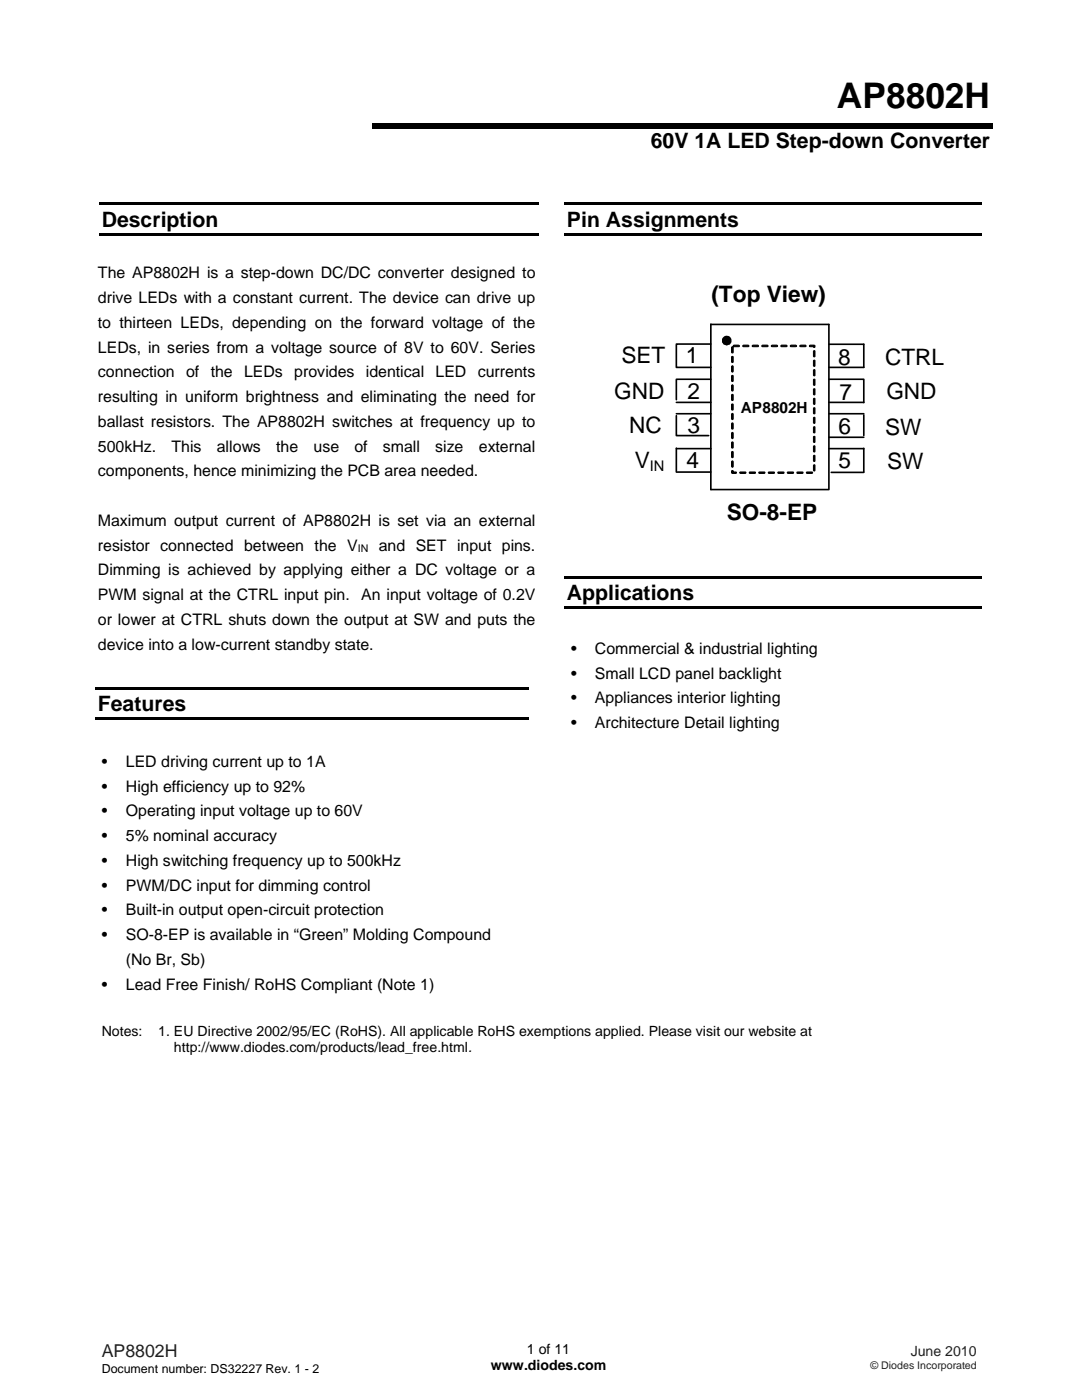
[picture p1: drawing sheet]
<svg xmlns="http://www.w3.org/2000/svg" width="216mm" height="279mm" viewBox="0 0 216 279" stroke-linecap="round" stroke-linejoin="round" font-family="sans-serif">
<defs><g id="words">
<text font-size="7" x="167" y="21.6">AP8802H</text>
<g font-size="4.5">
<text x="141.9" y="60.2">(Top View)</text>
<text x="124" y="72.4">SET</text>
<text x="136.8" y="72.4">1</text>
<text x="167.3" y="72.8">8</text>
<text x="176.6" y="72.8">CTRL</text>
<text x="122.6" y="79.7">GND</text>
<text x="137.2" y="79.6">2</text>
<text x="167.5" y="79.8">7</text>
<text x="176.9" y="79.6">GND</text>
<text x="125.5" y="86.4">NC</text>
<text x="137.2" y="86.4">3</text>
<text x="167.3" y="86.6">6</text>
<text x="176.6" y="86.7">SW</text>
<text x="126.6" y="93.4">V</text>
<text x="137" y="93.3">4</text>
<text x="167.3" y="93.3">5</text>
<text x="177" y="93.7">SW</text>
<text x="145" y="103.8">SO-8-EP</text>
</g>
<g font-size="4.2">
<text x="129.9" y="29.5">60V 1A LED Step-down Converter</text>
<text x="20.3" y="45.2">Description</text>
<text x="113.1" y="45.2">Pin Assignments</text>
<text x="113.1" y="119.7">Applications</text>
<text x="19.5" y="141.9">Features</text>
</g>
<text font-size="3.5" fill="#231f20" x="20.3" y="270.9">AP8802H</text>
<g font-size="3.2">
<text x="19.5" y="55.6">The AP8802H is a step-down DC/DC converter designed to</text>
<text x="19.5" y="60.5">drive LEDs with a constant current. The device can drive up</text>
<text x="19.5" y="65.4">to thirteen LEDs, depending on the forward voltage of the</text>
<text x="19.5" y="70.4">LEDs, in series from a voltage source of 8V to 60V. Series</text>
<text x="19.5" y="75.3">connection</text>
<text x="37.1" y="75.3">of</text>
<text x="42" y="75.3">the</text>
<text x="48.7" y="75.3">LEDs</text>
<text x="58.7" y="75.3">provides</text>
<text x="73" y="75.3">identical</text>
<text x="86.9" y="75.3">LED</text>
<text x="95.3" y="75.3">currents</text>
<text x="19.5" y="80.3">resulting in uniform brightness and eliminating the need for</text>
<text x="19.5" y="85.2">ballast resistors. The AP8802H switches at frequency up to</text>
<text x="19.5" y="90.1">500kHz.</text>
<text x="19.5" y="95.1">components, hence minimizing the PCB area needed.</text>
<text x="34.2" y="90.1">This</text>
<text x="43.3" y="90.1">allows</text>
<text x="55.1" y="90.1">the</text>
<text x="62.6" y="90.1">use</text>
<text x="70.7" y="90.1">of</text>
<text x="76.4" y="90.1">small</text>
<text x="86.9" y="90.1">size</text>
<text x="95.5" y="90.1">external</text>
<text x="19.5" y="105">Maximum output current of AP8802H is set via an external</text>
<text x="19.5" y="109.9">resistor connected between the V</text>
<text x="75.6" y="109.9">and SET input pins.</text>
<text x="19.5" y="114.8">Dimming is achieved by applying either a DC voltage or a</text>
<text x="19.5" y="119.8">PWM signal at the CTRL input pin.</text>
<text x="72.1" y="119.8">An input voltage of 0.2V</text>
<text x="19.5" y="124.7">or lower at CTRL shuts down the output at SW and puts the</text>
<text x="19.5" y="129.6">device into a low-current standby state.</text>
<text x="113.9" y="130.5">•</text>
<text x="118.7" y="130.5">Commercial &amp; industrial lighting</text>
<text x="113.9" y="135.4">•</text>
<text x="118.7" y="135.4">Small LCD panel backlight</text>
<text x="113.9" y="140.4">•</text>
<text x="118.7" y="140.4">Appliances interior lighting</text>
<text x="113.9" y="145.3">•</text>
<text x="118.7" y="145.3">Architecture Detail lighting</text>
<text x="20.3" y="153">•</text>
<text x="25.1" y="153">LED driving current up to 1A</text>
<text x="20.3" y="158">•</text>
<text x="25.1" y="158">High efficiency up to 92%</text>
<text x="20.3" y="162.9">•</text>
<text x="20.3" y="167.8">•</text>
<text x="25.1" y="162.9">Operating input voltage up to 60V</text>
<text x="25.1" y="167.8">5% nominal accuracy</text>
<text x="20.3" y="172.8">•</text>
<text x="25.1" y="172.8">High switching frequency up to 500kHz</text>
<text x="20.3" y="177.7">•</text>
<text x="25.1" y="177.7">PWM/DC input for dimming control</text>
<text x="20.3" y="182.7">•</text>
<text x="25.1" y="182.7">Built-in output open-circuit protection</text>
<text x="20.3" y="187.6">•</text>
<text x="25.1" y="187.6">SO-8-EP is available in “Green” Molding Compound</text>
<text x="20.3" y="197.5">•</text>
<text x="25.1" y="192.5">(No Br, Sb)</text>
<text x="25.1" y="197.5">Lead Free Finish/ RoHS Compliant (Note 1)</text>
</g>
<text font-size="3.1" x="147.8" y="82.4">AP8802H</text>
<text font-size="2.9" x="129.6" y="94">IN</text>
<g font-size="2.8">
<text x="20.3" y="206.7">Notes:</text>
<text x="31.6" y="206.7">1. EU Directive 2002/95/EC (RoHS). All applicable RoHS exemptions applied. Please visit our website at</text>
<text x="34.7" y="210">http://www.diodes.com/products/lead_free.html.</text>
<text x="98" y="273.5">www.diodes.com</text>
<text x="105.2" y="270.2">1 of 11</text>
</g>
<text font-size="2.8" fill="#231f20" x="181.7" y="270.6">June 2010</text>
<text font-size="2.5" x="20.3" y="274">Document number: DS32227 Rev. 1 - 2</text>
<text font-size="2.1" x="71.4" y="110.3">IN</text>
<text font-size="2.1" fill="#231f20" x="173.7" y="273.2">© Diodes Incorporated</text>
</g></defs>
<path d="M74.3 24.5h123.8v1.1h-123.8zM19.8 40.4h87.7v.5h-87.7zM19.8 46.5h87.7v.5h-87.7zM112.6 40.4h83.4v.5h-83.4zM112.6 46.5h83.4v.5h-83.4zM112.6 114.9h83.4v.5h-83.4zM19 137.1h86.5v.5h-86.5zM112.6 121h83.4v.5h-83.4zM19 143.2h86.5v.5h-86.5z" fill="#000"/>
<g fill="none" stroke="#000" stroke-width=".33">
<path d="M135 75.8v4M135 75.7h6.8M141.8 68.7h-6.8v4.6h6.8M141.8 64.7h23.6v33M141.8 64.7v33h23.5M165.4 75.7h7M165.4 68.7h7v4.6h-7M172.4 75.8v4.5M135 83v3.9h6.4M135 89.4v4.7M135 80.3h6.8M135 94.2h6.8"/>
<path d="M135 82.6h6.8M135 89.5h6.8M165.4 82.6h7M165.4 89.5h7M165.4 80.3h7M165.4 87.3h7M165.9 94.3h6.5M172.4 82.8v4.1M172.4 89.5v4.7"/>
<circle cx="145" cy="67.9" r=".79"/>
</g>
<path d="M146 69.2l.3 .2v.9l-.2 .1-.1-.1zM146 71.1l.3 .1v1l-.2 .2-.1-.2zM146 73l.3 .2v.9l-.2 .2-.1-.2zM146 74.9l.3 .2v.9l-.2 .2-.1-.2zM146 76.9l.1-.1 .2 .1v1l-.2 .2-.1-.2zM146 78.7h.3v.2v.9l-.2 .1-.1-.1zM146 80.6l.3 .1v1l-.2 .2-.1-.2zM146 82.5l.3 .2v.9l-.2 .2-.1-.2zM146 84.4l.3 .2v.9l-.2 .1-.1-.1zM146 86.3l.3 .1v1l-.2 .2-.1-.2zM146 88.2l.3 .1v1l-.2 .1-.1-.1zM146 90.1l.3 .1v1l-.2 .2-.1-.2zM146 92l.3 .1v1l-.2 .2-.1-.2zM146 93.9h.3v.4l-.2-.1h.8v.2h-.9zM147.7 94.2h1l.2 .1-.2 .2h-1l-.1-.2zM149.5 94.2h1.1l.1 .1-.1 .2h-.9l-.2-.1zM151.4 94.2h1.1l.2 .1-.2 .2h-1zM153.3 94.2h1.1l.1 .1-.1 .2h-.9zM155.2 94.2h1.1l.2 .1-.2 .2h-1zM157.1 94.2h1.1l.2 .1-.2 .2h-1zM159 94.2h1.1l.2 .1-.2 .2h-.9zM161 94.2h1l.2 .1-.2 .2h-1zM162.4 92.8l.2 .1v1l-.1 .1-.2-.1zM162.4 90.9h.2v.1v.9l-.1 .2-.2-.2zM162.4 89l.2 .1v1l-.1 .1-.2-.1zM162.4 87.1l.2 .1v1l-.1 .1-.2-.1zM162.4 85.2h.2v.1v1l-.1 .1-.2-.1zM162.4 83.3l.2 .1v1l-.1 .1-.2-.1zM162.4 81.4h.2v.1v.9l-.1 .2-.2-.2zM162.4 79.5l.2 .1v1l-.1 .1-.2-.1zM162.4 77.6l.2 .1v1l-.1 .1-.2-.1zM162.4 75.7h.2v.1v1l-.1 .1-.2-.1zM162.4 73.8l.2 .1v1l-.1 .1-.2-.1zM162.4 71.9h.2v.1v1l-.1 .1-.2-.1zM162.4 70l.2 .1v1l-.1 .1-.2-.1zM161.5 68.9h1h.1v.4h-.2l-.1-.3 .2 .2h-1zM159.6 68.9h1.1l.1 .1-.1 .2h-.9h-.2zM157.7 68.9h1.1l.2 .1-.2 .2h-1zM155.8 68.9h1.1l.2 .1-.2 .2h-.9h-.2zM153.9 68.9h1.1l.2 .1-.2 .2h-.9zM152 68.9h1.1l.2 .1-.2 .2h-1zM150.1 68.9h1.1l.1 .1-.1 .2h-.9h-.2zM148.3 68.9h1l.2 .1-.2 .2h-1zM146.3 68.9h1.1l.2 .1-.2 .2h-.9h-.2z" fill="#000" stroke="#000" stroke-width=".2"/>
<circle cx="145" cy="67.9" r=".79" fill="#000"/>
<use href="#words"/>
</svg>
